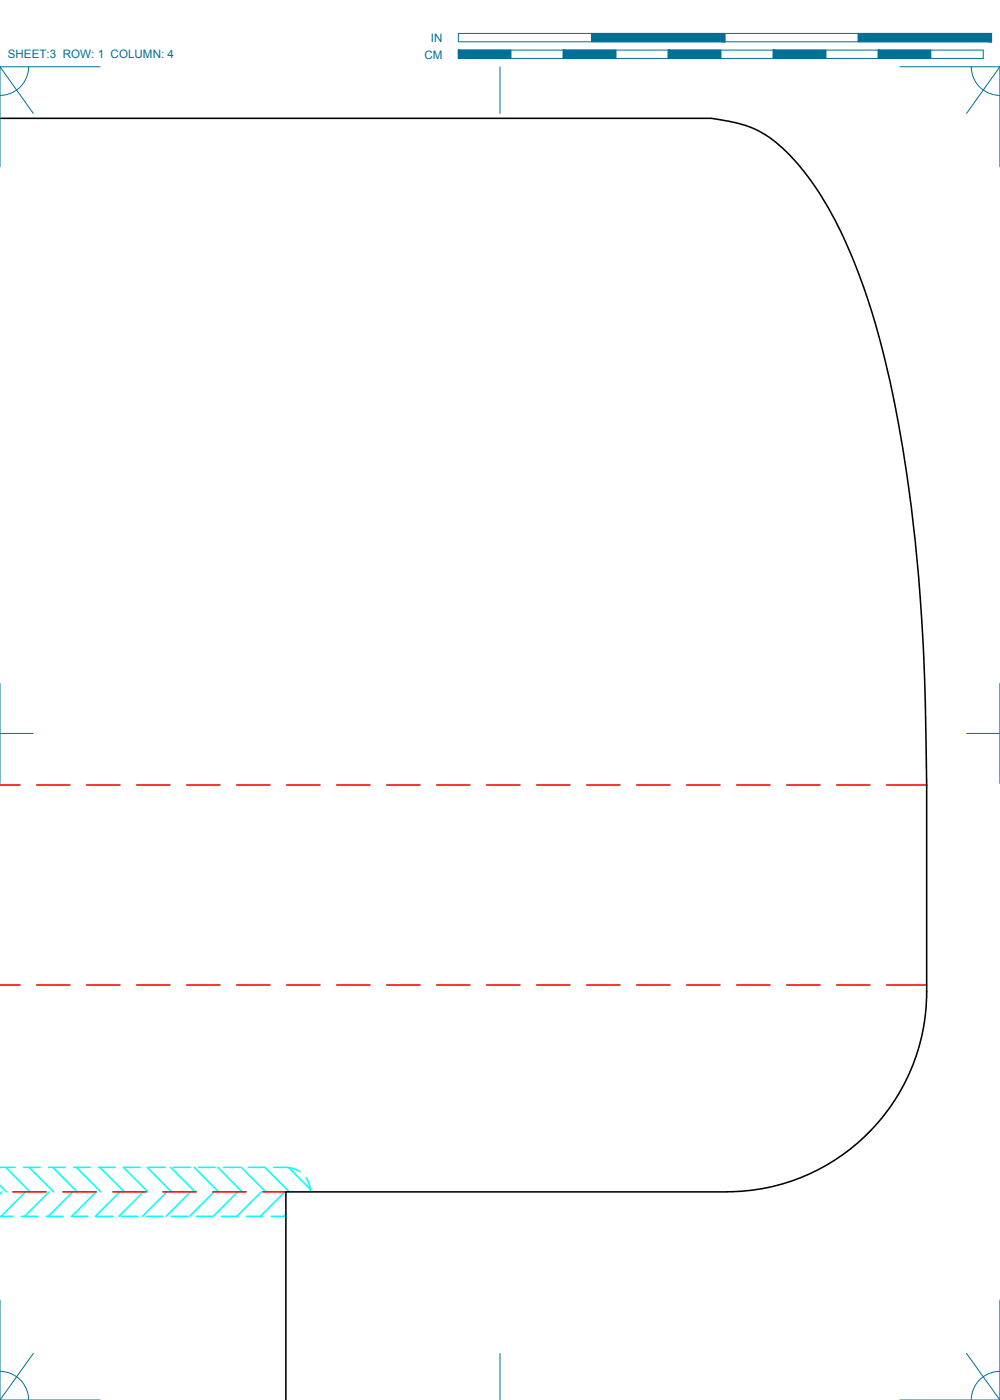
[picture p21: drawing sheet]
<svg xmlns="http://www.w3.org/2000/svg" width="190mm" height="267mm" viewBox="0 0 190 267" stroke-linecap="round" stroke-linejoin="round" font-family="sans-serif">
<defs><g id="words">
<g font-size="2.2" fill="#007095">
<text x="1.5" y="11.1">SHEET:3 ROW: 1 COLUMN: 4</text>
<text x="80.8" y="11.2">CM</text>
<text x="82.1" y="8">IN</text>
</g>
</g></defs>
<g fill="none" stroke="#0ff" stroke-width=".3">
<path d="M0 231.7h2.5M0 225.8l1.2 1.3M0 222.4h2.9M.4 227.1l-.4 .3M1.1 222.4l4.6 4.7M4 231.7h3.2M4.5 222.4h3.2M4.9 227.1l-4.7 4.6M5.6 222.4l4.6 4.7M8.8 231.7h3.2M9.2 222.4h3.2M9.4 227.1l-4.7 4.6"/>
<path d="M10.1 222.4l4.6 4.7M13.6 231.7h3.1M13.8 227.1l-4.6 4.6M14 222.4h3.2M14.5 222.4l4.7 4.7M18.3 231.7h3.2M18.3 227.1l-4.6 4.6M18.8 222.4h3.1M19 222.4l4.7 4.7M22.8 227.1l-4.6 4.6M23.1 231.7h3.2M26.7 222.4h-3.2l4.7 4.7"/>
<path d="M27.3 227.1l-4.7 4.6M27.9 231.7h3.1M28 222.4l4.7 4.7M28.3 222.4h3.2M31.8 227.1l-4.7 4.6M32.5 222.4l4.7 4.7M32.6 231.7h3.2M33.1 222.4h3.1M36.3 227.1l-4.7 4.6M37 222.4l4.7 4.7M37.4 231.7h3.2M37.8 222.4h3.2"/>
<path d="M40.8 227.1l-4.7 4.6M41.5 222.4l4.6 4.7M42.1 231.7h3.2M42.6 222.4h3.2M45.3 227.1l-4.7 4.6M46 222.4l4.6 4.7M46.9 231.7h3.2M47.3 222.4h3.2M49.8 227.1l-4.7 4.6M50.5 222.4l4.6 4.7M51.7 231.7h2.8M52.1 222.4a9.7 9.7 0 0 1 3.8 .2l1.3 .6"/>
<path d="M54.3 227.1l-4.7 4.6M54.5 231.3l-.4 .4M55 222.4l4.1 4.1M58.3 224.4l.6 1.2 .2 1.4"/>
</g>
<path d="M0 22.5h135.5a25.6 25.6 0 0 1 10 3 37.6 37.6 0 0 1 11.5 12.7 109.1 109.1 0 0 1 11.2 28.9 304.8 304.8 0 0 1 7.9 62.5l.4 19.9v39.5M176.5 188.9a38.1 38.1 0 0 1-38.1 38.1M138.4 227.1h-83.9v39.6" fill="none" stroke="#000" stroke-width=".3"/>
<g fill="none" stroke="#f00" stroke-width=".3">
<path d="M0 149.5h3.8M7 149.5h6.3M16.5 149.5h6.4M26 149.5h6.4M35.6 149.5h6.3M45.1 149.5h6.3M54.6 149.5h6.4M64.1 149.5h6.4M73.7 149.5h6.3M83.2 149.5h6.3M92.7 149.5h6.4M102.2 149.5h6.4"/>
<path d="M111.8 149.5h6.3M121.3 149.5h6.3M130.8 149.5h6.4M140.3 149.5h6.4M149.9 149.5h6.3M159.4 149.5h6.3M168.9 149.5h7.6M0 187.6h3.8M7 187.6h6.3M16.5 187.6h6.4M26 187.6h6.4M35.6 187.6h6.3"/>
<path d="M45.1 187.6h6.3M54.6 187.6h6.4M64.1 187.6h6.4M73.7 187.6h6.3M83.2 187.6h6.3M92.7 187.6h6.4M102.2 187.6h6.4M111.8 187.6h6.3M121.3 187.6h6.3M130.8 187.6h6.4M140.3 187.6h6.4M149.9 187.6h6.3"/>
<path d="M159.4 187.6h6.3M168.9 187.6h7.6M2.5 227.1h6.3M12 227.1h6.3M21.5 227.1h6.4M31 227.1h6.4M40.6 227.1h6.3M50.1 227.1h4.4"/>
</g>
<g fill="none" stroke="#007095" stroke-width=".19">
<path d="M0 12.7l6.3 8.9M5.5 12.7a5.5 5.5 0 0 1-5.5 5.5M19 12.7h-19v19.1M87.3 6.4h101.6v1.6h-101.6zM87.3 9.5h100v1.6h-100zM95.2 12.7v8.9M97.3 9.5v1.6M107.3 9.5v1.6M112.7 6.4v1.6M117.3 9.5v1.6M127.3 9.5v1.6M137.3 9.5v1.6"/>
<path d="M138.1 6.4v1.6M147.3 9.5v1.6M157.3 9.5v1.6M163.5 6.4v1.6M167.3 9.5v1.6M171.4 12.7h19.1v19.1M177.3 9.5v1.6M185 12.7a5.5 5.5 0 0 0 5.5 5.5M190.5 12.7l-6.4 8.9M0 139.7h6.3M0 130.2v19M184.1 139.7h6.4"/>
<path d="M190.5 130.2v19M0 247.7v19h19M6.3 257.8l-6.3 8.9M95.2 257.8v8.9M184.1 257.8l6.4 8.9M190.5 247.7v19h-19.1M0 261.2a5.5 5.5 0 0 1 5.5 5.5M190.5 261.2a5.5 5.5 0 0 0-5.5 5.5"/>
</g>
<g fill="#007095" stroke="#007095" stroke-width=".19">
<path d="M163.5 6.4l25.4 1.6v-1.6zM163.5 6.4l25.4 1.6h-25.4z"/>
<path d="M112.7 6.4l25.4 1.6v-1.6zM112.7 6.4l25.4 1.6h-25.4z"/>
<path d="M167.3 9.5l10 1.6v-1.6zM167.3 9.5l10 1.6h-10z"/>
<path d="M147.3 9.5l10 1.6v-1.6zM147.3 9.5l10 1.6h-10z"/>
<path d="M127.3 9.5l10 1.6v-1.6zM127.3 9.5l10 1.6h-10z"/>
<path d="M107.3 9.5l10 1.6v-1.6zM107.3 9.5l10 1.6h-10z"/>
<path d="M87.3 9.5l10 1.6v-1.6zM87.3 9.5l10 1.6h-10z"/>
</g>
<use href="#words"/>
</svg>
